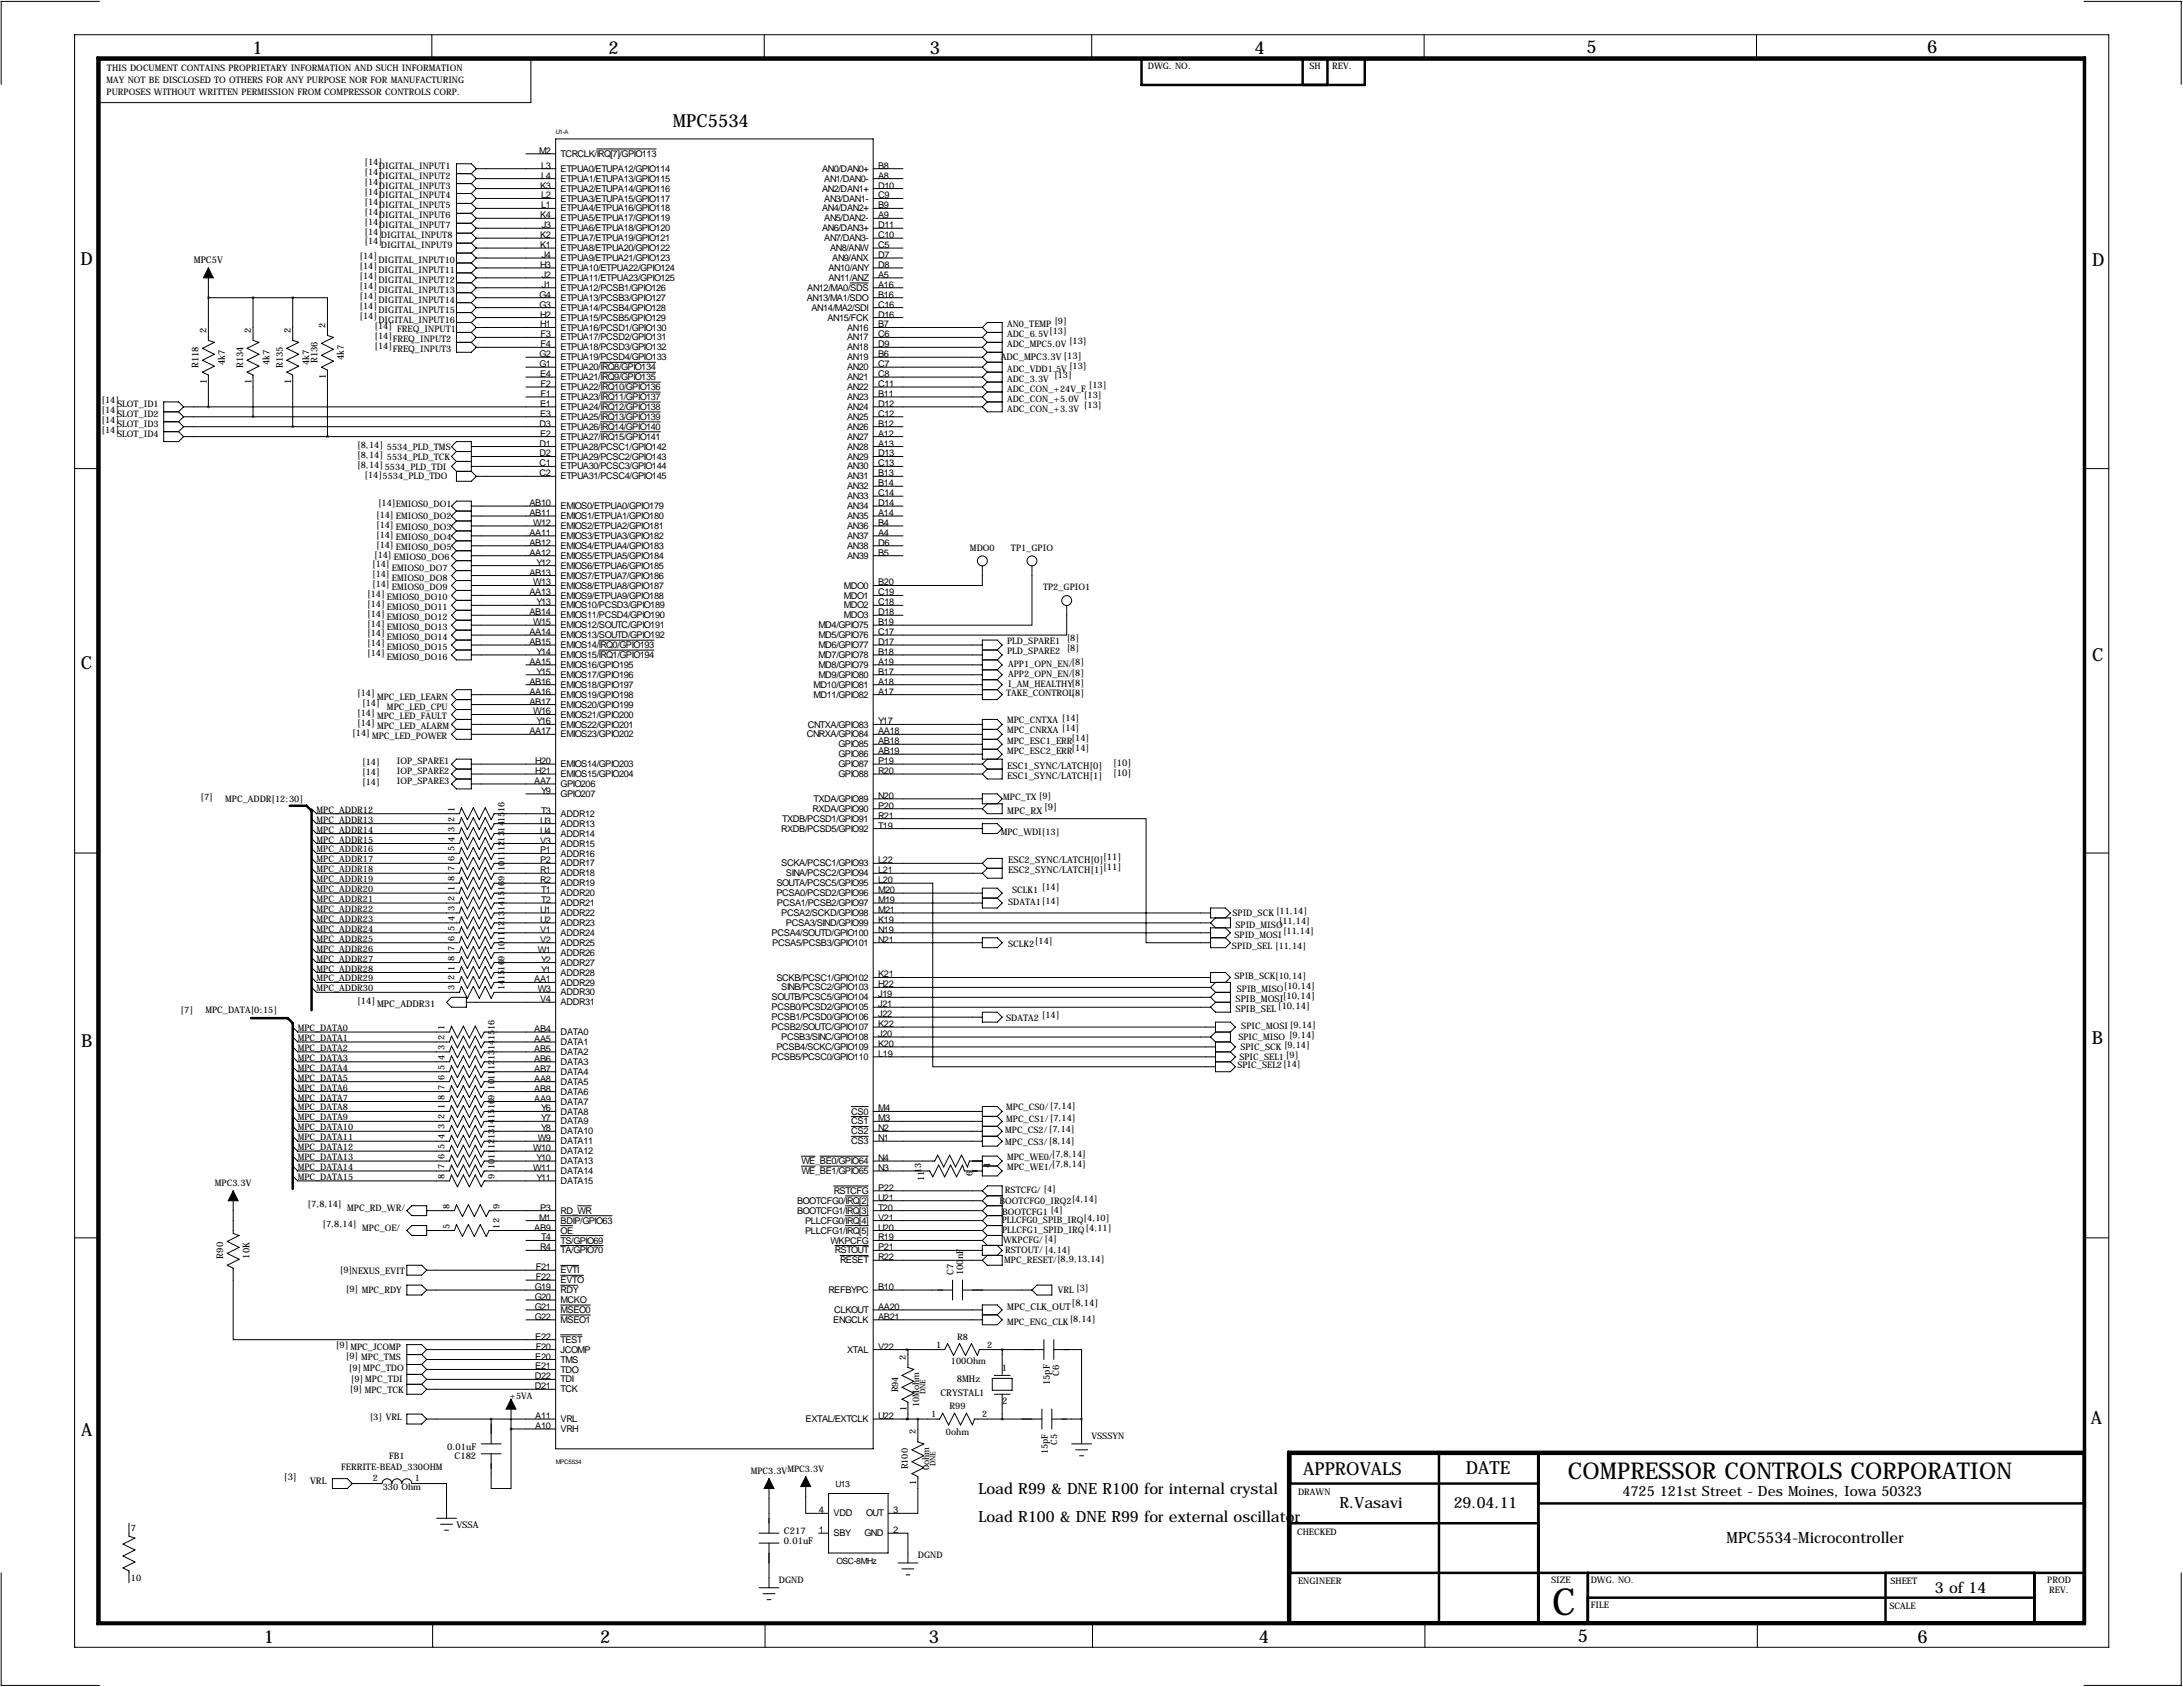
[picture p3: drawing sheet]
<svg xmlns="http://www.w3.org/2000/svg" width="559mm" height="432mm" viewBox="0 0 559 432" stroke-linecap="round" stroke-linejoin="round" font-family="sans-serif">
<defs><g id="words">
<text font-size="9.6" x="397.3" y="413.5">C</text>
<text font-size="5.9" x="401.4" y="378.6">COMPRESSOR CONTROLS CORPORATION</text>
<g font-size="4.6">
<text x="64.6" y="13.7">1</text>
<text x="155.8" y="13.7">2</text>
<text x="238" y="13.7">3</text>
<text x="321.1" y="13.7">4</text>
<text x="406.1" y="13.5">5</text>
<text x="493.3" y="13.5">6</text>
<text x="172.2" y="32.5">MPC5534</text>
<text x="20.6" y="67.9">D</text>
<text x="535.6" y="68.1">D</text>
<text x="20.7" y="171.1">C</text>
<text x="535.5" y="169.2">C</text>
<text x="20.8" y="268.1">B</text>
<text x="535.4" y="267.2">B</text>
<text x="535.2" y="364.5">A</text>
<text x="20.8" y="367.5">A</text>
<text x="333.6" y="377.4">APPROVALS</text>
<text x="375.2" y="377.2">DATE</text>
<text x="67.5" y="420.6">1</text>
<text x="153.6" y="420.6">2</text>
<text x="237.8" y="420.6">3</text>
<text x="322.2" y="420.5">4</text>
<text x="403.9" y="420.4">5</text>
<text x="490.9" y="420.6">6</text>
</g>
<g font-size="4">
<text x="250.4" y="382.5">Load R99 &amp; DNE R100 for internal crystal</text>
<text x="250.4" y="389.6">Load R100 &amp; DNE R99 for external oscillator</text>
<text x="342.9" y="386.1">R.Vasavi</text>
<text x="372.1" y="386.1">29.04.11</text>
<text x="442" y="395">MPC5534-Microcontroller</text>
<text x="495.3" y="407.7">3 of 14</text>
</g>
<text font-size="3.6" x="415.3" y="383">4725 121st Street - Des Moines, Iowa 50323</text>
<g font-size="2.4">
<text x="138" y="39.4">M2</text>
<text x="143.5" y="40.2">TCRCLK/IRQ[7]/GPIO113</text>
<text x="138.5" y="43.2">L3</text>
<text x="138.5" y="45.7">L4</text>
<text x="143.5" y="44">ETPUA0/ETUPA12/GPIO114</text>
<text x="143.5" y="46.5">ETPUA1/ETUPA13/GPIO115</text>
<text x="210.4" y="44">AN0/DAN0+</text>
<text x="211" y="46.5">AN1/DAN0-</text>
<text x="224.8" y="43.2">B8</text>
<text x="224.8" y="45.7">A8</text>
<text x="138.3" y="48.3">K3</text>
<text x="138.5" y="50.8">L2</text>
<text x="138.5" y="53.3">L1</text>
<text x="143.5" y="49.1">ETPUA2/ETUPA14/GPIO116</text>
<text x="143.5" y="51.6">ETPUA3/ETUPA15/GPIO117</text>
<text x="210.4" y="49.1">AN2/DAN1+</text>
<text x="211" y="51.6">AN3/DAN1-</text>
<text x="224.8" y="48.3">D10</text>
<text x="224.8" y="50.8">C9</text>
<text x="224.8" y="53.3">B9</text>
<text x="138.3" y="55.9">K4</text>
<text x="138.7" y="58.4">J3</text>
<text x="143.5" y="54.1">ETPUA4/ETPUA16/GPIO118</text>
<text x="143.5" y="56.7">ETPUA5/ETPUA17/GPIO119</text>
<text x="143.5" y="59.2">ETPUA6/ETPUA18/GPIO120</text>
<text x="210.4" y="54.1">AN4/DAN2+</text>
<text x="210.4" y="59.2">AN6/DAN3+</text>
<text x="211" y="56.7">AN5/DAN2-</text>
<text x="224.8" y="55.9">A9</text>
<text x="224.8" y="58.4">D11</text>
<text x="138.3" y="61">K2</text>
<text x="138.3" y="63.5">K1</text>
<text x="143.5" y="61.8">ETPUA7/ETPUA19/GPIO121</text>
<text x="143.5" y="64.3">ETPUA8/ETPUA20/GPIO122</text>
<text x="211" y="61.8">AN7/DAN3-</text>
<text x="212.5" y="64.3">AN8/ANW</text>
<text x="224.8" y="61">C10</text>
<text x="224.8" y="63.5">C5</text>
<text x="49.6" y="67.3">MPC5V</text>
<text x="138.3" y="68.6">H3</text>
<text x="138.7" y="66">J4</text>
<text x="138.7" y="71.1">J2</text>
<text x="143.5" y="66.8">ETPUA9/ETPUA21/GPIO123</text>
<text x="143.5" y="69.4">ETPUA10/ETPUA22/GPIO124</text>
<text x="143.5" y="71.9">ETPUA11/ETPUA23/GPIO125</text>
<text x="212.1" y="69.4">AN10/ANY</text>
<text x="212.1" y="71.9">AN11/ANZ</text>
<text x="213" y="66.8">AN9/ANX</text>
<text x="224.8" y="66">D7</text>
<text x="224.8" y="68.6">D8</text>
<text x="224.8" y="71.1">A5</text>
<text x="138.1" y="76.2">G4</text>
<text x="138.7" y="73.7">J1</text>
<text x="143.5" y="74.5">ETPUA12/PCSB1/GPIO126</text>
<text x="143.5" y="77">ETPUA13/PCSB3/GPIO127</text>
<text x="206.5" y="77">AN13/MA1/SDO</text>
<text x="206.6" y="74.5">AN12/MA0/SDS</text>
<text x="224.8" y="73.7">A16</text>
<text x="224.8" y="76.2">B16</text>
<text x="83.3" y="83.9" transform="rotate(-90 83.3 83.9)">2</text>
<text x="138.1" y="78.7">G3</text>
<text x="138.3" y="81.3">H2</text>
<text x="138.3" y="83.8">H1</text>
<text x="143.5" y="79.5">ETPUA14/PCSB4/GPIO128</text>
<text x="143.5" y="82.1">ETPUA15/PCSB5/GPIO129</text>
<text x="207.7" y="79.5">AN14/MA2/SDI</text>
<text x="211.8" y="82.1">AN15/FCK</text>
<text x="224.8" y="78.7">C16</text>
<text x="224.8" y="81.3">D16</text>
<text x="224.8" y="83.8">B7</text>
<text x="52.8" y="85.2" transform="rotate(-90 52.8 85.2)">2</text>
<text x="64.3" y="85.2" transform="rotate(-90 64.3 85.2)">2</text>
<text x="74.4" y="85.2" transform="rotate(-90 74.4 85.2)">2</text>
<text x="138.4" y="86.4">F3</text>
<text x="138.4" y="88.9">F4</text>
<text x="143.5" y="84.6">ETPUA16/PCSD1/GPIO130</text>
<text x="143.5" y="87.2">ETPUA17/PCSD2/GPIO131</text>
<text x="143.5" y="89.7">ETPUA18/PCSD3/GPIO132</text>
<text x="216.8" y="84.6">AN16</text>
<text x="216.8" y="87.2">AN17</text>
<text x="216.8" y="89.7">AN18</text>
<text x="224.8" y="86.4">C6</text>
<text x="224.8" y="88.9">D9</text>
<text x="50.8" y="94.2" transform="rotate(-90 50.8 94.2)">R118</text>
<text x="57.5" y="93.4" transform="rotate(-90 57.5 93.4)">4k7</text>
<text x="62.2" y="94.2" transform="rotate(-90 62.2 94.2)">R134</text>
<text x="69" y="93.4" transform="rotate(-90 69 93.4)">4k7</text>
<text x="72.4" y="94.2" transform="rotate(-90 72.4 94.2)">R135</text>
<text x="79.1" y="93.4" transform="rotate(-90 79.1 93.4)">4k7</text>
<text x="81.3" y="93" transform="rotate(-90 81.3 93)">R136</text>
<text x="88" y="92.1" transform="rotate(-90 88 92.1)">4k7</text>
<text x="138.1" y="91.4">G2</text>
<text x="138.1" y="94">G1</text>
<text x="143.5" y="92.2">ETPUA19/PCSD4/GPIO133</text>
<text x="143.5" y="94.8">ETPUA20/IRQ8/GPIO134</text>
<text x="216.8" y="92.2">AN19</text>
<text x="216.8" y="94.8">AN20</text>
<text x="224.8" y="91.4">B6</text>
<text x="224.8" y="94">C7</text>
<text x="256.2" y="92.3">ADC_MPC3.3V[13]</text>
<text x="52.9" y="98.2" transform="rotate(-90 52.9 98.2)">1</text>
<text x="64.4" y="98.2" transform="rotate(-90 64.4 98.2)">1</text>
<text x="74.5" y="98.2" transform="rotate(-90 74.5 98.2)">1</text>
<text x="83.4" y="96.9" transform="rotate(-90 83.4 96.9)">1</text>
<text x="138.3" y="96.5">E4</text>
<text x="138.4" y="99.1">F2</text>
<text x="138.4" y="101.6">F1</text>
<text x="143.5" y="97.3">ETPUA21/IRQ9/GPIO135</text>
<text x="143.5" y="99.9">ETPUA22/IRQ10/GPIO136</text>
<text x="216.8" y="97.3">AN21</text>
<text x="216.8" y="99.9">AN22</text>
<text x="224.8" y="96.5">C8</text>
<text x="224.8" y="99.1">C11</text>
<text x="224.8" y="101.6">B11</text>
<text x="138.3" y="104.1">E1</text>
<text x="138.3" y="106.7">E3</text>
<text x="143.5" y="102.4">ETPUA23/IRQ11/GPIO137</text>
<text x="143.5" y="104.9">ETPUA24/IRQ12/GPIO138</text>
<text x="143.5" y="107.5">ETPUA25/IRQ13/GPIO139</text>
<text x="216.8" y="102.4">AN23</text>
<text x="216.8" y="104.9">AN24</text>
<text x="216.8" y="107.5">AN25</text>
<text x="224.8" y="104.1">D12</text>
<text x="224.8" y="106.7">C12</text>
<text x="138.1" y="109.2">D3</text>
<text x="138.3" y="111.8">E2</text>
<text x="143.5" y="110">ETPUA26/IRQ14/GPIO140</text>
<text x="143.5" y="112.6">ETPUA27/IRQ15/GPIO141</text>
<text x="216.8" y="110">AN26</text>
<text x="216.8" y="112.6">AN27</text>
<text x="224.8" y="109.2">B12</text>
<text x="224.8" y="111.8">A12</text>
<text x="138.1" y="114.3">D1</text>
<text x="138.1" y="116.8">D2</text>
<text x="138.1" y="119.4">C1</text>
<text x="143.5" y="115.1">ETPUA28/PCSC1/GPIO142</text>
<text x="143.5" y="117.6">ETPUA29/PCSC2/GPIO143</text>
<text x="216.8" y="115.1">AN28</text>
<text x="216.8" y="117.6">AN29</text>
<text x="224.8" y="114.3">A13</text>
<text x="224.8" y="116.8">D13</text>
<text x="224.8" y="119.4">C13</text>
<text x="138.1" y="121.9">C2</text>
<text x="143.5" y="120.2">ETPUA30/PCSC3/GPIO144</text>
<text x="143.5" y="122.7">ETPUA31/PCSC4/GPIO145</text>
<text x="216.8" y="120.2">AN30</text>
<text x="216.8" y="122.7">AN31</text>
<text x="216.8" y="125.3">AN32</text>
<text x="224.8" y="121.9">B13</text>
<text x="224.8" y="124.5">B14</text>
<text x="135.5" y="129.5">AB10</text>
<text x="143.5" y="130.3">EMIOS0/ETPUA0/GPIO179</text>
<text x="216.8" y="127.8">AN33</text>
<text x="216.8" y="130.3">AN34</text>
<text x="224.8" y="127">C14</text>
<text x="224.8" y="129.5">D14</text>
<text x="135.5" y="132.1">AB11</text>
<text x="135.5" y="137.2">AA11</text>
<text x="136.5" y="134.6">W12</text>
<text x="143.5" y="132.9">EMIOS1/ETPUA1/GPIO180</text>
<text x="143.5" y="135.4">EMIOS2/ETPUA2/GPIO181</text>
<text x="143.5" y="138">EMIOS3/ETPUA3/GPIO182</text>
<text x="216.8" y="132.9">AN35</text>
<text x="216.8" y="135.4">AN36</text>
<text x="216.8" y="138">AN37</text>
<text x="224.8" y="132.1">A14</text>
<text x="224.8" y="134.6">B4</text>
<text x="224.8" y="137.2">A4</text>
<text x="135.5" y="139.7">AB12</text>
<text x="135.5" y="142.2">AA12</text>
<text x="143.5" y="140.5">EMIOS4/ETPUA4/GPIO183</text>
<text x="143.5" y="143">EMIOS5/ETPUA5/GPIO184</text>
<text x="216.8" y="140.5">AN38</text>
<text x="216.8" y="143">AN39</text>
<text x="224.8" y="139.7">D6</text>
<text x="224.8" y="142.2">B5</text>
<text x="135.5" y="147.3">AB13</text>
<text x="136.5" y="149.9">W13</text>
<text x="137.3" y="144.8">Y12</text>
<text x="143.5" y="145.6">EMIOS6/ETPUA6/GPIO185</text>
<text x="143.5" y="148.1">EMIOS7/ETPUA7/GPIO186</text>
<text x="224.8" y="149.9">B20</text>
<text x="135.5" y="152.4">AA13</text>
<text x="137.3" y="154.9">Y13</text>
<text x="143.5" y="150.7">EMIOS8/ETPUA8/GPIO187</text>
<text x="143.5" y="153.2">EMIOS9/ETPUA9/GPIO188</text>
<text x="143.5" y="155.7">EMIOS10/PCSD3/GPIO189</text>
<text x="216" y="150.7">MDO0</text>
<text x="216" y="155.7">MDO2</text>
<text x="216" y="153.2">MDO1</text>
<text x="224.8" y="154.9">C18</text>
<text x="224.8" y="152.4">C19</text>
<text x="135.5" y="157.5">AB14</text>
<text x="136.5" y="160">W15</text>
<text x="143.5" y="158.3">EMIOS11/PCSD4/GPIO190</text>
<text x="143.5" y="160.8">EMIOS12/SOUTC/GPIO191</text>
<text x="209.5" y="160.8">MD4/GPIO75</text>
<text x="216" y="158.3">MDO3</text>
<text x="224.8" y="157.5">D18</text>
<text x="224.8" y="160">B19</text>
<text x="135.5" y="162.6">AA14</text>
<text x="135.5" y="165.1">AB15</text>
<text x="137.3" y="167.6">Y14</text>
<text x="143.5" y="163.4">EMIOS13/SOUTD/GPIO192</text>
<text x="143.5" y="165.9">EMIOS14/IRQ0/GPIO193</text>
<text x="209.5" y="163.4">MD5/GPIO76</text>
<text x="209.5" y="165.9">MD6/GPIO77</text>
<text x="224.8" y="162.6">C17</text>
<text x="224.8" y="165.1">D17</text>
<text x="224.8" y="167.6">B18</text>
<text x="135.5" y="170.2">AA15</text>
<text x="137.3" y="172.7">Y15</text>
<text x="143.5" y="168.4">EMIOS15/IRQ1/GPIO194</text>
<text x="143.5" y="171">EMIOS16/GPIO195</text>
<text x="143.5" y="173.5">EMIOS17/GPIO196</text>
<text x="209.5" y="168.4">MD7/GPIO78</text>
<text x="209.5" y="171">MD8/GPIO79</text>
<text x="209.5" y="173.5">MD9/GPIO80</text>
<text x="224.8" y="170.2">A19</text>
<text x="224.8" y="172.7">B17</text>
<text x="135.5" y="175.3">AB16</text>
<text x="135.5" y="177.8">AA16</text>
<text x="143.5" y="176.1">EMIOS18/GPIO197</text>
<text x="143.5" y="178.6">EMIOS19/GPIO198</text>
<text x="208.3" y="176.1">MD10/GPIO81</text>
<text x="208.3" y="178.6">MD11/GPIO82</text>
<text x="224.8" y="175.3">A18</text>
<text x="224.8" y="177.8">A17</text>
<text x="135.5" y="180.3">AB17</text>
<text x="136.5" y="182.9">W16</text>
<text x="137.3" y="185.4">Y16</text>
<text x="143.5" y="181.1">EMIOS20/GPIO199</text>
<text x="143.5" y="183.7">EMIOS21/GPIO200</text>
<text x="224.8" y="185.4">Y17</text>
<text x="135.5" y="188">AA17</text>
<text x="143.5" y="186.2">EMIOS22/GPIO201</text>
<text x="143.5" y="188.8">EMIOS23/GPIO202</text>
<text x="206.5" y="188.8">CNRXA/GPIO84</text>
<text x="206.8" y="186.2">CNTXA/GPIO83</text>
<text x="214.6" y="191.3">GPIO85</text>
<text x="224.8" y="188">AA18</text>
<text x="224.8" y="190.5">AB18</text>
<text x="137" y="195.6">H20</text>
<text x="143.5" y="196.4">EMIOS14/GPIO203</text>
<text x="214.6" y="196.4">GPIO87</text>
<text x="214.6" y="193.8">GPIO86</text>
<text x="224.8" y="195.6">P19</text>
<text x="224.8" y="193">AB19</text>
<text x="257.8" y="196.8">ESC1_SYNC/LATCH[0]</text>
<text x="284.9" y="196">[10]</text>
<text x="136.8" y="200.7">AA7</text>
<text x="137" y="198.1">H21</text>
<text x="138.5" y="203.2">Y9</text>
<text x="143.5" y="198.9">EMIOS15/GPIO204</text>
<text x="143.5" y="201.5">GPIO206</text>
<text x="143.5" y="204">GPIO207</text>
<text x="214.6" y="198.9">GPIO88</text>
<text x="224.8" y="198.1">R20</text>
<text x="257.8" y="199.4">ESC1_SYNC/LATCH[1]</text>
<text x="284.9" y="198.5">[10]</text>
<text x="138.5" y="208.3">T3</text>
<text x="143.5" y="209.1">ADDR12</text>
<text x="208" y="207.8">RXDA/GPIO90</text>
<text x="208.3" y="205.3">TXDA/GPIO89</text>
<text x="224.8" y="204.5">N20</text>
<text x="224.8" y="207">P20</text>
<text x="224.8" y="209.5">R21</text>
<text x="257.8" y="208.3">MPC_RX</text>
<text x="267.3" y="207.4">[9]</text>
<text x="138.3" y="210.8">U3</text>
<text x="138.3" y="213.4">U4</text>
<text x="138.3" y="215.9">V3</text>
<text x="143.5" y="211.6">ADDR13</text>
<text x="143.5" y="214.2">ADDR14</text>
<text x="200" y="212.9">RXDB/PCSD5/GPIO92</text>
<text x="200.2" y="210.3">TXDB/PCSD1/GPIO91</text>
<text x="224.8" y="212.1">T19</text>
<text x="138.3" y="218.4">P1</text>
<text x="138.3" y="221">P2</text>
<text x="143.5" y="216.7">ADDR15</text>
<text x="143.5" y="219.2">ADDR16</text>
<text x="143.5" y="221.8">ADDR17</text>
<text x="200" y="221.8">SCKA/PCSC1/GPIO93</text>
<text x="224.8" y="221">L22</text>
<text x="258.1" y="221">ESC2_SYNC/LATCH[0]</text>
<text x="282.4" y="220.1">[11]</text>
<text x="138.3" y="223.5">R1</text>
<text x="138.3" y="226.1">R2</text>
<text x="143.5" y="224.3">ADDR18</text>
<text x="143.5" y="226.9">ADDR19</text>
<text x="198.7" y="226.9">SOUTA/PCSC5/GPIO95</text>
<text x="201.2" y="224.3">SINA/PCSC2/GPIO94</text>
<text x="224.8" y="223.5">L21</text>
<text x="224.8" y="226.1">L20</text>
<text x="258.1" y="223.5">ESC2_SYNC/LATCH[1]</text>
<text x="282.4" y="222.6">[11]</text>
<text x="138.3" y="233.7">U1</text>
<text x="138.5" y="228.6">T1</text>
<text x="138.5" y="231.1">T2</text>
<text x="143.5" y="229.4">ADDR20</text>
<text x="143.5" y="231.9">ADDR21</text>
<text x="198.7" y="229.4">PCSA0/PCSD2/GPIO96</text>
<text x="198.9" y="231.9">PCSA1/PCSB2/GPIO97</text>
<text x="224.8" y="228.6">M20</text>
<text x="224.8" y="231.1">M19</text>
<text x="224.8" y="233.7">M21</text>
<text x="138.3" y="236.2">U2</text>
<text x="138.3" y="238.8">V1</text>
<text x="143.5" y="234.5">ADDR22</text>
<text x="143.5" y="237">ADDR23</text>
<text x="143.5" y="239.6">ADDR24</text>
<text x="197.5" y="239.6">PCSA4/SOUTD/GPIO100</text>
<text x="200" y="234.5">PCSA2/SCKD/GPIO98</text>
<text x="201.2" y="237">PCSA3/SIND/GPIO99</text>
<text x="224.8" y="236.2">K19</text>
<text x="224.8" y="238.8">N19</text>
<text x="137.7" y="243.8">W1</text>
<text x="138.3" y="241.3">V2</text>
<text x="143.5" y="242.1">ADDR25</text>
<text x="143.5" y="244.6">ADDR26</text>
<text x="197.7" y="242.1">PCSA5/PCSB3/GPIO101</text>
<text x="224.8" y="241.3">N21</text>
<text x="136.8" y="251.5">AA1</text>
<text x="138.5" y="246.4">Y2</text>
<text x="138.5" y="248.9">Y1</text>
<text x="143.5" y="247.2">ADDR27</text>
<text x="143.5" y="249.7">ADDR28</text>
<text x="198.7" y="251">SCKB/PCSC1/GPIO102</text>
<text x="224.8" y="250.2">K21</text>
<text x="91.4" y="256.9">[14]</text>
<text x="96.5" y="257.8">MPC_ADDR31</text>
<text x="137.7" y="254">W3</text>
<text x="138.3" y="256.5">V4</text>
<text x="143.5" y="254.8">ADDR30</text>
<text x="143.5" y="252.3">ADDR29</text>
<text x="143.5" y="257.3">ADDR31</text>
<text x="197.5" y="256.1">SOUTB/PCSC5/GPIO104</text>
<text x="200" y="253.5">SINB/PCSC2/GPIO103</text>
<text x="224.8" y="257.8">J21</text>
<text x="224.8" y="252.7">H22</text>
<text x="224.8" y="255.3">J19</text>
<text x="316.2" y="256.5">SPIB_MOSI</text>
<text x="328.4" y="255.7">[10,14]</text>
<text x="197.5" y="258.6">PCSB0/PCSD2/GPIO105</text>
<text x="197.5" y="261.1">PCSB1/PCSD0/GPIO106</text>
<text x="197.5" y="263.7">PCSB2/SOUTC/GPIO107</text>
<text x="224.8" y="260.3">J22</text>
<text x="224.8" y="262.9">K22</text>
<text x="316.2" y="259.1">SPIB_SEL</text>
<text x="327.1" y="258.2">[10,14]</text>
<text x="136.8" y="269.2">AB5</text>
<text x="136.8" y="264.2">AB4</text>
<text x="136.8" y="266.7">AA5</text>
<text x="143.5" y="265">DATA0</text>
<text x="143.5" y="267.5">DATA1</text>
<text x="198.7" y="268.8">PCSB4/SCKC/GPIO109</text>
<text x="200" y="266.2">PCSB3/SINC/GPIO108</text>
<text x="224.8" y="265.4">J20</text>
<text x="224.8" y="268">K20</text>
<text x="136.8" y="271.8">AB6</text>
<text x="136.8" y="274.3">AB7</text>
<text x="143.5" y="272.6">DATA3</text>
<text x="143.5" y="275.1">DATA4</text>
<text x="143.5" y="270">DATA2</text>
<text x="197.5" y="271.3">PCSB5/PCSC0/GPIO110</text>
<text x="224.8" y="270.5">L19</text>
<text x="136.8" y="276.9">AA8</text>
<text x="136.8" y="279.4">AB8</text>
<text x="136.8" y="281.9">AA9</text>
<text x="143.5" y="277.7">DATA5</text>
<text x="143.5" y="280.2">DATA6</text>
<text x="138.5" y="284.5">Y6</text>
<text x="138.5" y="287">Y7</text>
<text x="143.5" y="282.7">DATA7</text>
<text x="143.5" y="285.3">DATA8</text>
<text x="143.5" y="287.8">DATA9</text>
<text x="217.9" y="285.3">CS0</text>
<text x="217.9" y="287.8">CS1</text>
<text x="224.8" y="284.5">M4</text>
<text x="224.8" y="287">M3</text>
<text x="137.7" y="292.1">W9</text>
<text x="138.5" y="289.6">Y8</text>
<text x="143.5" y="290.4">DATA10</text>
<text x="143.5" y="292.9">DATA11</text>
<text x="217.9" y="290.4">CS2</text>
<text x="217.9" y="292.9">CS3</text>
<text x="224.8" y="289.6">N2</text>
<text x="224.8" y="292.1">N1</text>
<text x="136.5" y="294.6">W10</text>
<text x="136.5" y="299.7">W11</text>
<text x="137.3" y="297.2">Y10</text>
<text x="143.5" y="295.4">DATA12</text>
<text x="143.5" y="298">DATA13</text>
<text x="205.1" y="298">WE_BE0/GPIO64</text>
<text x="224.8" y="297.2">N4</text>
<text x="224.8" y="299.7">N3</text>
<text x="137.3" y="302.3">Y11</text>
<text x="143.5" y="300.5">DATA14</text>
<text x="143.5" y="303.1">DATA15</text>
<text x="205.1" y="300.5">WE_BE1/GPIO65</text>
<text x="213.4" y="305.6">RSTCFG</text>
<text x="224.8" y="304.8">P22</text>
<text x="138.3" y="309.9">P3</text>
<text x="143.5" y="310.7">RD_WR</text>
<text x="204" y="308.1">BOOTCFG0/IRQ[2]</text>
<text x="204" y="310.7">BOOTCFG1/IRQ[3]</text>
<text x="224.8" y="307.3">U21</text>
<text x="224.8" y="309.9">T20</text>
<text x="136.8" y="315">AB9</text>
<text x="138" y="312.4">M1</text>
<text x="138.5" y="317.5">T4</text>
<text x="143.5" y="313.2">BDIP/GPIO63</text>
<text x="143.5" y="315.8">OE</text>
<text x="206.1" y="313.2">PLLCFG0/IRQ[4]</text>
<text x="206.1" y="315.8">PLLCFG1/IRQ[5]</text>
<text x="224.8" y="312.4">V21</text>
<text x="224.8" y="315">U20</text>
<text x="224.8" y="317.5">R19</text>
<text x="57.1" y="322.1" transform="rotate(-90 57.1 322.1)">R90</text>
<text x="63.9" y="322.1" transform="rotate(-90 63.9 322.1)">10K</text>
<text x="138.3" y="320">R4</text>
<text x="143.5" y="318.3">TS/GPIO69</text>
<text x="143.5" y="320.8">TA/GPIO70</text>
<text x="212.6" y="318.3">WKPCFG</text>
<text x="213.7" y="320.8">RSTOUT</text>
<text x="215.1" y="323.4">RESET</text>
<text x="224.8" y="322.6">R22</text>
<text x="224.8" y="320">P21</text>
<text x="137.2" y="325.1">F21</text>
<text x="137.2" y="327.7">F22</text>
<text x="143.5" y="325.9">EVTI</text>
<text x="143.5" y="328.5">EVTO</text>
<text x="244.1" y="326.4" transform="rotate(-90 244.1 326.4)">C7</text>
<text x="246.5" y="326.4" transform="rotate(-90 246.5 326.4)">100nF</text>
<text x="136.9" y="332.7">G20</text>
<text x="136.9" y="335.3">G21</text>
<text x="136.9" y="330.2">G19</text>
<text x="143.5" y="333.5">MCKO</text>
<text x="143.5" y="331">RDY</text>
<text x="212.1" y="331">REFBYPC</text>
<text x="224.8" y="330.2">B10</text>
<text x="224.8" y="335.3">AA20</text>
<text x="257.8" y="335.3">MPC_CLK_OUT</text>
<text x="274.3" y="334.4">[8,14]</text>
<text x="136.9" y="337.8">G22</text>
<text x="143.5" y="338.6">MSEO1</text>
<text x="143.5" y="336.1">MSEO0</text>
<text x="213.3" y="338.6">ENGCLK</text>
<text x="213.6" y="336.1">CLKOUT</text>
<text x="224.8" y="337.8">AB21</text>
<text x="137" y="348">E20</text>
<text x="137" y="342.9">E22</text>
<text x="137.2" y="345.4">F20</text>
<text x="143.5" y="346.2">JCOMP</text>
<text x="143.5" y="343.7">TEST</text>
<text x="216.8" y="346.2">XTAL</text>
<text x="224.8" y="345.4">V22</text>
<text x="136.9" y="353.1">D22</text>
<text x="137" y="350.5">E21</text>
<text x="143.5" y="353.9">TDI</text>
<text x="143.5" y="351.3">TDO</text>
<text x="143.5" y="348.8">TMS</text>
<text x="244.9" y="353.8">8MHz</text>
<text x="256.5" y="350.9">1</text>
<text x="271.2" y="352.1" transform="rotate(-90 271.2 352.1)">C6</text>
<text x="136.9" y="355.6">D21</text>
<text x="143.5" y="356.4">TCK</text>
<text x="240.7" y="357.3">CRYSTAL1</text>
<text x="256.5" y="359.4">2</text>
<text x="268.7" y="354.5" transform="rotate(-90 268.7 354.5)">15pF</text>
<text x="137" y="363.2">A11</text>
<text x="137" y="365.8">A10</text>
<text x="143.5" y="364">VRL</text>
<text x="206.2" y="364">EXTAL/EXTCLK</text>
<text x="224.8" y="363.2">U22</text>
<text x="114.4" y="371.1">0.01uF</text>
<text x="143.5" y="366.6">VRH</text>
<text x="116.4" y="373.5">C182</text>
<text x="72.7" y="378.9">[3]</text>
<text x="79.4" y="379.7">VRL</text>
<text x="209.6" y="387.3">4</text>
<text x="213.4" y="388.1">VDD</text>
<text x="221.7" y="388.1">OUT</text>
<text x="228.6" y="387.3">3</text>
<text x="116.8" y="391.2">VSSA</text>
<text x="200.7" y="392.7">C217</text>
<text x="200.7" y="395.1">0.01uF</text>
<text x="209.6" y="392.4">1</text>
<text x="213.4" y="393.2">SBY</text>
<text x="221.3" y="393.2">GND</text>
<text x="228.6" y="392.4">2</text>
</g>
<g font-size="2.3">
<text x="293.8" y="17.6">DWG. NO.</text>
<text x="335.2" y="17.7">SH</text>
<text x="341" y="17.7">REV.</text>
<text x="27.3" y="21.1">MAY NOT BE DISCLOSED TO OTHERS FOR ANY PURPOSE NOR FOR MANUFACTURING</text>
<text x="27.4" y="18.3">THIS DOCUMENT CONTAINS PROPRIETARY INFORMATION AND SUCH INFORMATION</text>
<text x="27.3" y="24.2">PURPOSES WITHOUT WRITTEN PERMISSION FROM COMPRESSOR CONTROLS CORP.</text>
<text x="93.3" y="42.3">[14]</text>
<text x="93.3" y="44.8">[14]</text>
<text x="93.3" y="47.3">[14]</text>
<text x="97" y="43.2">DIGITAL_INPUT1</text>
<text x="97" y="45.7">DIGITAL_INPUT2</text>
<text x="93.3" y="49.9">[14]</text>
<text x="93.3" y="52.4">[14]</text>
<text x="97" y="48.3">DIGITAL_INPUT3</text>
<text x="97" y="50.8">DIGITAL_INPUT4</text>
<text x="97" y="53.3">DIGITAL_INPUT5</text>
<text x="93.3" y="55">[14]</text>
<text x="93.3" y="57.5">[14]</text>
<text x="97" y="55.9">DIGITAL_INPUT6</text>
<text x="97" y="58.4">DIGITAL_INPUT7</text>
<text x="93.3" y="60">[14]</text>
<text x="93.3" y="62.6">[14]</text>
<text x="97.5" y="61">DIGITAL_INPUT8</text>
<text x="97.5" y="63.5">DIGITAL_INPUT9</text>
<text x="92" y="66.4">[14]</text>
<text x="92" y="68.9">[14]</text>
<text x="92" y="71.5">[14]</text>
<text x="96.9" y="67.3">DIGITAL_INPUT10</text>
<text x="96.9" y="69.8">DIGITAL_INPUT11</text>
<text x="92" y="74">[14]</text>
<text x="92" y="76.5">[14]</text>
<text x="96.9" y="72.4">DIGITAL_INPUT12</text>
<text x="96.9" y="74.9">DIGITAL_INPUT13</text>
<text x="96.9" y="77.5">DIGITAL_INPUT14</text>
<text x="92" y="79.1">[14]</text>
<text x="92" y="81.6">[14]</text>
<text x="96.9" y="80">DIGITAL_INPUT15</text>
<text x="96.9" y="82.6">DIGITAL_INPUT16</text>
<text x="257.8" y="83.8">AN0_TEMP</text>
<text x="269.9" y="82.9">[9]</text>
<text x="95.9" y="84.2">[14]</text>
<text x="95.9" y="86.7">[14]</text>
<text x="95.9" y="89.2">[14]</text>
<text x="100.5" y="87.6">FREQ_INPUT2</text>
<text x="101.7" y="85.1">FREQ_INPUT1</text>
<text x="257.8" y="86.4">ADC_6.5V</text>
<text x="257.8" y="88.9">ADC_MPC5.0V</text>
<text x="268.6" y="85.4">[13]</text>
<text x="273.7" y="88">[13]</text>
<text x="100.5" y="90.2">FREQ_INPUT3</text>
<text x="257.8" y="95.3">ADC_VDD1.5V</text>
<text x="273.7" y="94.3">[13]</text>
<text x="257.8" y="100.3">ADC_CON_+24V_F</text>
<text x="257.8" y="97.8">ADC_3.3V</text>
<text x="269.8" y="96.9">[13]</text>
<text x="277.5" y="101.9">[13]</text>
<text x="278.7" y="99.4">[13]</text>
<text x="26" y="103.2">[14]</text>
<text x="26" y="105.8">[14]</text>
<text x="30" y="104.1">SLOT_ID1</text>
<text x="30" y="106.7">SLOT_ID2</text>
<text x="257.8" y="102.9">ADC_CON_+5.0V</text>
<text x="257.8" y="105.4">ADC_CON_+3.3V</text>
<text x="277.5" y="104.5">[13]</text>
<text x="26" y="108.3">[14]</text>
<text x="26" y="110.8">[14]</text>
<text x="30" y="109.2">SLOT_ID3</text>
<text x="30" y="111.8">SLOT_ID4</text>
<text x="91.4" y="114.6">[8,14] 5534_PLD_TMS</text>
<text x="91.4" y="117.2">[8,14] 5534_PLD_TCK</text>
<text x="91.4" y="119.7">[8,14] 5534_PLD_TDI</text>
<text x="93.3" y="122.3">[14]5534_PLD_TDO</text>
<text x="96.8" y="129.6">[14]EMIOS0_DO1</text>
<text x="96.3" y="132.7">[14] EMIOS0_DO2</text>
<text x="96.3" y="135.2">[14] EMIOS0_DO3</text>
<text x="96.3" y="137.8">[14] EMIOS0_DO4</text>
<text x="95.8" y="142.8">[14] EMIOS0_DO6</text>
<text x="96.3" y="140.3">[14] EMIOS0_DO5</text>
<text x="248.3" y="141">MDO0</text>
<text x="258.8" y="141">TP1_GPIO</text>
<text x="95.2" y="145.1">[14]</text>
<text x="95.2" y="147.7">[14]</text>
<text x="100.3" y="146.1">EMIOS0_DO7</text>
<text x="100.3" y="148.6">EMIOS0_DO8</text>
<text x="94" y="152.7">[14]</text>
<text x="94" y="155.3">[14]</text>
<text x="95.2" y="150.2">[14]</text>
<text x="99.1" y="153.7">EMIOS0_DO10</text>
<text x="100.3" y="151.1">EMIOS0_DO9</text>
<text x="267" y="151.1">TP2_GPIO1</text>
<text x="94" y="157.8">[14]</text>
<text x="94" y="160.4">[14]</text>
<text x="99.1" y="156.2">EMIOS0_DO11</text>
<text x="99.1" y="158.8">EMIOS0_DO12</text>
<text x="99.1" y="161.3">EMIOS0_DO13</text>
<text x="94" y="162.9">[14]</text>
<text x="94" y="165.4">[14]</text>
<text x="94" y="168">[14]</text>
<text x="99.1" y="163.8">EMIOS0_DO14</text>
<text x="99.1" y="166.4">EMIOS0_DO15</text>
<text x="257.8" y="164.8">PLD_SPARE1</text>
<text x="257.8" y="167.4">PLD_SPARE2</text>
<text x="273" y="164.2">[8]</text>
<text x="273" y="166.7">[8]</text>
<text x="99.1" y="168.9">EMIOS0_DO16</text>
<text x="258.1" y="170.7">APP1_OPN_EN/[8]</text>
<text x="258.1" y="173.2">APP2_OPN_EN/[8]</text>
<text x="91.4" y="178.1">[14]</text>
<text x="96.5" y="179.1">MPC_LED_LEARN</text>
<text x="257.6" y="178.1">TAKE_CONTROL[8]</text>
<text x="258.1" y="175.8">I_AM_HEALTHY[8]</text>
<text x="91.4" y="185.8">[14]</text>
<text x="91.4" y="183.2">[14]</text>
<text x="92.7" y="180.7">[14]</text>
<text x="96.5" y="184.1">MPC_LED_FAULT</text>
<text x="99.1" y="181.6">MPC_LED_CPU</text>
<text x="257.8" y="185.2">MPC_CNTXA</text>
<text x="271.8" y="184.5">[14]</text>
<text x="90.2" y="188.3">[14]</text>
<text x="95.2" y="189.2">MPC_LED_POWER</text>
<text x="96.5" y="186.7">MPC_LED_ALARM</text>
<text x="257.8" y="187.7">MPC_CNRXA</text>
<text x="257.8" y="190.5">MPC_ESC1_ERR</text>
<text x="271.8" y="187">[14]</text>
<text x="274.3" y="189.6">[14]</text>
<text x="92.7" y="195.9">[14]</text>
<text x="101.6" y="195.6">IOP_SPARE1</text>
<text x="257.8" y="193">MPC_ESC2_ERR</text>
<text x="274.3" y="192.1">[14]</text>
<text x="92.7" y="198.5">[14]</text>
<text x="92.7" y="201">[14]</text>
<text x="101.6" y="198.1">IOP_SPARE2</text>
<text x="101.6" y="200.7">IOP_SPARE3</text>
<text x="51.3" y="204.9">[7]</text>
<text x="57.7" y="205.2">MPC_ADDR[12:30]</text>
<text x="81" y="208">MPC_ADDR12</text>
<text x="116.3" y="207.8" transform="rotate(-90 116.3 207.8)">1</text>
<text x="129.1" y="207.8" transform="rotate(-90 129.1 207.8)">16</text>
<text x="256.8" y="204.7">MPC_TX[9]</text>
<text x="81" y="210.6">MPC_ADDR13</text>
<text x="81" y="213.1">MPC_ADDR14</text>
<text x="81" y="215.6">MPC_ADDR15</text>
<text x="116.3" y="215.4" transform="rotate(-90 116.3 215.4)">4</text>
<text x="116.3" y="212.9" transform="rotate(-90 116.3 212.9)">3</text>
<text x="116.3" y="210.3" transform="rotate(-90 116.3 210.3)">2</text>
<text x="129.1" y="210.3" transform="rotate(-90 129.1 210.3)">15</text>
<text x="256.2" y="213.7">MPC_WDI[13]</text>
<text x="81" y="218.2">MPC_ADDR16</text>
<text x="81" y="220.7">MPC_ADDR17</text>
<text x="116.3" y="220.5" transform="rotate(-90 116.3 220.5)">6</text>
<text x="116.3" y="217.9" transform="rotate(-90 116.3 217.9)">5</text>
<text x="129.1" y="217.9" transform="rotate(-90 129.1 217.9)">121314</text>
<text x="81" y="223.3">MPC_ADDR18</text>
<text x="81" y="225.8">MPC_ADDR19</text>
<text x="116.3" y="225.6" transform="rotate(-90 116.3 225.6)">8</text>
<text x="116.3" y="223" transform="rotate(-90 116.3 223)">7</text>
<text x="129.1" y="223" transform="rotate(-90 129.1 223)">1011</text>
<text x="266.7" y="227.9">[14]</text>
<text x="81" y="228.3">MPC_ADDR20</text>
<text x="81" y="230.9">MPC_ADDR21</text>
<text x="81" y="233.4">MPC_ADDR22</text>
<text x="116.3" y="233.2" transform="rotate(-90 116.3 233.2)">3</text>
<text x="116.3" y="230.6" transform="rotate(-90 116.3 230.6)">2</text>
<text x="116.3" y="228.1" transform="rotate(-90 116.3 228.1)">1</text>
<text x="129.1" y="230.6" transform="rotate(-90 129.1 230.6)">15</text>
<text x="129.1" y="228.1" transform="rotate(-90 129.1 228.1)">169</text>
<text x="258.1" y="231.6">SDATA1[14]</text>
<text x="259.1" y="228.6">SCLK1</text>
<text x="81" y="236">MPC_ADDR23</text>
<text x="81" y="238.5">MPC_ADDR24</text>
<text x="116.3" y="238.3" transform="rotate(-90 116.3 238.3)">5</text>
<text x="116.3" y="235.7" transform="rotate(-90 116.3 235.7)">4</text>
<text x="129.1" y="238.3" transform="rotate(-90 129.1 238.3)">121314</text>
<text x="315.5" y="234.4">SPID_SCK[11,14]</text>
<text x="316.2" y="237.5">SPID_MISO</text>
<text x="327.4" y="236.6">[11,14]</text>
<text x="328.4" y="239.1">[11,14]</text>
<text x="81" y="241">MPC_ADDR25</text>
<text x="81" y="243.6">MPC_ADDR26</text>
<text x="116.3" y="245.9" transform="rotate(-90 116.3 245.9)">8</text>
<text x="116.3" y="243.3" transform="rotate(-90 116.3 243.3)">7</text>
<text x="116.3" y="240.8" transform="rotate(-90 116.3 240.8)">6</text>
<text x="129.1" y="243.3" transform="rotate(-90 129.1 243.3)">1011</text>
<text x="258.1" y="242.3">SCLK2</text>
<text x="264.9" y="241.6">[14]</text>
<text x="315.3" y="242.9">SPID_SEL [11,14]</text>
<text x="316" y="240">SPID_MOSI</text>
<text x="81" y="246.1">MPC_ADDR27</text>
<text x="81" y="248.7">MPC_ADDR28</text>
<text x="81" y="251.2">MPC_ADDR29</text>
<text x="116.3" y="251" transform="rotate(-90 116.3 251)">2</text>
<text x="116.3" y="248.4" transform="rotate(-90 116.3 248.4)">1</text>
<text x="129.1" y="251" transform="rotate(-90 129.1 251)">15</text>
<text x="129.1" y="248.4" transform="rotate(-90 129.1 248.4)">169</text>
<text x="316" y="250.7">SPIB_SCK[10,14]</text>
<text x="81" y="253.7">MPC_ADDR30</text>
<text x="116.3" y="253.5" transform="rotate(-90 116.3 253.5)">3</text>
<text x="129.1" y="253.5" transform="rotate(-90 129.1 253.5)">14</text>
<text x="316.6" y="254">SPIB_MISO</text>
<text x="328.6" y="253.1">[10,14]</text>
<text x="46.2" y="259.2">[7]</text>
<text x="52.6" y="259.3">MPC_DATA[0:15]</text>
<text x="76.2" y="263.9">MPC_DATA0</text>
<text x="113.8" y="263.7" transform="rotate(-90 113.8 263.7)">1</text>
<text x="126.6" y="263.7" transform="rotate(-90 126.6 263.7)">16</text>
<text x="257.6" y="261.4">SDATA2</text>
<text x="266.7" y="260.7">[14]</text>
<text x="317.8" y="263.4">SPIC_MOSI [9,14]</text>
<text x="76.2" y="266.4">MPC_DATA1</text>
<text x="76.2" y="269">MPC_DATA2</text>
<text x="113.8" y="268.7" transform="rotate(-90 113.8 268.7)">3</text>
<text x="113.8" y="266.2" transform="rotate(-90 113.8 266.2)">2</text>
<text x="126.6" y="266.2" transform="rotate(-90 126.6 266.2)">15</text>
<text x="317" y="266.2">SPIC_MISO [9,14]</text>
<text x="317.5" y="268.7">SPIC_SCK [9,14]</text>
<text x="76.2" y="271.5">MPC_DATA3</text>
<text x="76.2" y="274.1">MPC_DATA4</text>
<text x="113.8" y="273.8" transform="rotate(-90 113.8 273.8)">5</text>
<text x="113.8" y="271.3" transform="rotate(-90 113.8 271.3)">4</text>
<text x="126.6" y="273.8" transform="rotate(-90 126.6 273.8)">121314</text>
<text x="316.7" y="273.3">SPIC_SEL2[14]</text>
<text x="317.2" y="271.3">SPIC_SEL1 [9]</text>
<text x="76.2" y="276.6">MPC_DATA5</text>
<text x="76.2" y="279.1">MPC_DATA6</text>
<text x="76.2" y="281.7">MPC_DATA7</text>
<text x="113.8" y="281.4" transform="rotate(-90 113.8 281.4)">8</text>
<text x="113.8" y="278.9" transform="rotate(-90 113.8 278.9)">7</text>
<text x="113.8" y="276.4" transform="rotate(-90 113.8 276.4)">6</text>
<text x="126.6" y="278.9" transform="rotate(-90 126.6 278.9)">1011</text>
<text x="76.2" y="284.2">MPC_DATA8</text>
<text x="76.2" y="286.8">MPC_DATA9</text>
<text x="113.8" y="286.5" transform="rotate(-90 113.8 286.5)">2</text>
<text x="113.8" y="284" transform="rotate(-90 113.8 284)">1</text>
<text x="126.6" y="286.5" transform="rotate(-90 126.6 286.5)">15</text>
<text x="126.6" y="284" transform="rotate(-90 126.6 284)">169</text>
<text x="257.6" y="284.2">MPC_CS0/[7,14]</text>
<text x="257.6" y="287.3">MPC_CS1/[7,14]</text>
<text x="76.2" y="289.3">MPC_DATA10</text>
<text x="76.2" y="291.8">MPC_DATA11</text>
<text x="113.8" y="291.6" transform="rotate(-90 113.8 291.6)">4</text>
<text x="113.8" y="289.1" transform="rotate(-90 113.8 289.1)">3</text>
<text x="257.3" y="290.1">MPC_CS2/[7,14]</text>
<text x="257.3" y="293.1">MPC_CS3/[8,14]</text>
<text x="76.2" y="294.4">MPC_DATA12</text>
<text x="76.2" y="296.9">MPC_DATA13</text>
<text x="76.2" y="299.5">MPC_DATA14</text>
<text x="113.8" y="299.2" transform="rotate(-90 113.8 299.2)">7</text>
<text x="113.8" y="296.7" transform="rotate(-90 113.8 296.7)">6</text>
<text x="113.8" y="294.1" transform="rotate(-90 113.8 294.1)">5</text>
<text x="126.6" y="299.2" transform="rotate(-90 126.6 299.2)">1011</text>
<text x="126.6" y="294.1" transform="rotate(-90 126.6 294.1)">121314</text>
<text x="253.5" y="299" transform="rotate(-90 253.5 299)">4</text>
<text x="257.8" y="296.9">MPC_WE0/</text>
<text x="257.8" y="299.5">MPC_WE1/</text>
<text x="269.2" y="296.3">[7,8,14]</text>
<text x="269.2" y="298.8">[7,8,14]</text>
<text x="55" y="303.5">MPC3.3V</text>
<text x="76.2" y="302">MPC_DATA15</text>
<text x="113.8" y="301.8" transform="rotate(-90 113.8 301.8)">8</text>
<text x="126.6" y="301.8" transform="rotate(-90 126.6 301.8)">9</text>
<text x="235.8" y="300.3" transform="rotate(-90 235.8 300.3)">13</text>
<text x="236.6" y="302.3" transform="rotate(-90 236.6 302.3)">11</text>
<text x="248.9" y="301" transform="rotate(-90 248.9 301)">6</text>
<text x="257.2" y="305.3">RSTCFG/ [4]</text>
<text x="78.7" y="309">[7,8,14]</text>
<text x="88.9" y="309.9">MPC_RD_WR/</text>
<text x="115.1" y="309.4" transform="rotate(-90 115.1 309.4)">8</text>
<text x="127.9" y="309.4" transform="rotate(-90 127.9 309.4)">9</text>
<text x="255.9" y="308.1">BOOTCFG0_IRQ2[4,14]</text>
<text x="256.5" y="310.9">BOOTCFG1 [4]</text>
<text x="82.5" y="314">[7,8,14]</text>
<text x="92.7" y="315">MPC_OE/</text>
<text x="115.1" y="314.5" transform="rotate(-90 115.1 314.5)">5</text>
<text x="127.9" y="314.5" transform="rotate(-90 127.9 314.5)">12</text>
<text x="256.4" y="312.9">PLLCFG0_SPIB_IRQ[4,10]</text>
<text x="256.5" y="315.5">PLLCFG1_SPID_IRQ[4,11]</text>
<text x="256.8" y="318.3">WKPCFG/[4]</text>
<text x="257.1" y="323.3">MPC_RESET/[8,9,13,14]</text>
<text x="257.3" y="320.8">RSTOUT/[4,14]</text>
<text x="87" y="325.7">[9]NEXUS_EVIT</text>
<text x="88.5" y="330.8">[9] MPC_RDY</text>
<text x="270.7" y="331">VRL [3]</text>
<text x="257.8" y="339.1">MPC_ENG_CLK</text>
<text x="273.8" y="338.4">[8,14]</text>
<text x="86" y="345">[9] MPC_JCOMP</text>
<text x="88.5" y="347.8">[9] MPC_TMS</text>
<text x="239.6" y="345">1</text>
<text x="245" y="342.9">R8</text>
<text x="252.7" y="344.9">2</text>
<text x="89.3" y="350.9">[9] MPC_TDO</text>
<text x="89.8" y="353.7">[9] MPC_TDI</text>
<text x="231.9" y="348" transform="rotate(-90 231.9 348)">2</text>
<text x="243.4" y="349.1">100Ohm</text>
<text x="89.5" y="356.2">[9] MPC_TCK</text>
<text x="130.4" y="358.1">+5VA</text>
<text x="229.9" y="356.4" transform="rotate(-90 229.9 356.4)">R94</text>
<text x="94.6" y="363.6">[3] VRL</text>
<text x="232" y="361.1" transform="rotate(-90 232 361.1)">1</text>
<text x="235.3" y="360.1" transform="rotate(-90 235.3 360.1)">10Mohm</text>
<text x="238.4" y="362.8">1</text>
<text x="243.1" y="360.7">R99</text>
<text x="251.4" y="362.7">2</text>
<text x="234.4" y="367.1" transform="rotate(-90 234.4 367.1)">2</text>
<text x="242.1" y="367.4">0ohm</text>
<text x="270.6" y="369.8" transform="rotate(-90 270.6 369.8)">C5</text>
<text x="279.4" y="368.3">VSSSYN</text>
<text x="87.4" y="376.3">FERRITE-BEAD_330OHM</text>
<text x="99.6" y="373.4">FB1</text>
<text x="192.2" y="377.2">MPC3.3VMPC3.3V</text>
<text x="232.4" y="376.1" transform="rotate(-90 232.4 376.1)">R100</text>
<text x="237.8" y="376.3" transform="rotate(-90 237.8 376.3)">0ohm</text>
<text x="268.2" y="372.2" transform="rotate(-90 268.2 372.2)">15pF</text>
<text x="95.5" y="379">2</text>
<text x="98" y="381.3">330 Ohm</text>
<text x="106.2" y="379">1</text>
<text x="234.5" y="380.1" transform="rotate(-90 234.5 380.1)">1</text>
<text x="332.3" y="382.8">DRAWN</text>
<text x="33.5" y="391.9">7</text>
<text x="332" y="392.9">CHECKED</text>
<text x="234.9" y="398.8">DGND</text>
<text x="33.5" y="404.7">10</text>
<text x="199.4" y="405.1">DGND</text>
<text x="332.3" y="405.4">ENGINEER</text>
<text x="397.1" y="405.1">SIZE</text>
<text x="407.2" y="405.1">DWG. NO.</text>
<text x="483.9" y="405.4">SHEET</text>
<text x="524.1" y="405.1">PROD</text>
<text x="524.6" y="407.7">REV.</text>
<text x="407.2" y="411.5">FILE</text>
<text x="483.7" y="411.7">SCALE</text>
</g>
<g font-size="2.2">
<text x="213.9" y="380.5">U13</text>
<text x="214.1" y="400.3">OSC-8MHz</text>
</g>
<g font-size="2">
<text x="236.9" y="356.9" transform="rotate(-90 236.9 356.9)">DNE</text>
<text x="239.4" y="375.3" transform="rotate(-90 239.4 375.3)">DNE</text>
</g>
<g font-size="1.6">
<text x="142.2" y="34.3">U1-A</text>
<text x="142.2" y="374.6">MPC5534</text>
</g>
</g></defs>
<g fill="none" stroke="#000" stroke-width=".26">
<path d="M19.1 8.9h520.7v412.7h-520.7zM25.5 .4h-25.2v21.2M110.5 8.9v6.3M143.1 15.2h-7.2v11.1h-110.9M195.6 8.9v6.3M279.5 8.9v6.3M364.5 8.9v6.3M449.6 8.9v6.3M533.5 .4h24.8v21.2M134.6 39.4h7.6M142.2 35.6h81.3v335.2h-81.3zM152.7 38.1h15.3"/>
<path d="M116.8 44.4h3.8M116.8 47h3.8M116.8 49.5h3.8M116.8 52.1h3.8M116.8 54.6h3.8M116.8 57.1h3.8M116.8 59.7h3.8M120.6 44.4l1.3 1.3M120.6 47l1.3 1.3M120.6 49.5l1.3 1.3M120.6 52.1l1.3 1.2M120.6 54.6l1.3 1.3"/>
<path d="M120.6 57.1l1.3 1.3M120.6 59.7l1.3 1.3M121.9 43.2h20.3M121.9 45.7h20.3M121.9 48.3h20.3M121.9 50.8h20.3M121.9 53.3h20.3M121.9 55.9h20.3M121.9 58.4h20.3M121.9 43.2l-1.3 1.2M121.9 43.2l-1.3-1.3h-3.8v48.3h3.8l1.3-1.3M121.9 45.7l-1.3 1.3"/>
<path d="M121.9 48.3l-1.3 1.2M121.9 50.8l-1.3 1.3M121.9 53.3l-1.3 1.3M121.9 55.9l-1.3 1.2M121.9 58.4l-1.3 1.3M223.5 43.2h7.6M223.5 45.7h7.6M223.5 48.3h7.6M223.5 50.8h7.6M223.5 53.3h7.6M223.5 55.9h7.6M223.5 58.4h7.6"/>
<path d="M53.3 76.2h21.6M53.3 68.6v18.5l1.6 .5-3.1 1.6 3.1 1.5-3.1 1.5 3.1 1.5-3.1 1.5 1.5 .8v8.1M64.8 76.2v10.9l1.5 .5-3.1 1.6 3.1 1.5-3.1 1.5 3.1 1.5-3.1 1.5 1.6 .8v10.7M74.9 76.2h8.9v9.7l1.5 .5-3 1.5 3 1.5-3 1.5 3 1.6-3 1.5 1.5 .7v17.1M74.9 76.2v10.9l1.6 .5-3.1 1.6 3.1 1.5-3.1 1.5 3.1 1.5-3.1 1.5 1.5 .8v13.2M116.8 62.2h3.8M116.8 64.8h3.8M116.8 67.3h3.8M116.8 69.8h3.8M116.8 72.4h3.8M116.8 74.9h3.8M116.8 77.5h3.8"/>
<path d="M120.6 62.2l1.3 1.3M120.6 64.8l1.3 1.2M120.6 67.3l1.3 1.3M120.6 69.8l1.3 1.3M120.6 72.4l1.3 1.3M120.6 74.9l1.3 1.3M120.6 77.5l1.3 1.2M121.9 61h20.3M121.9 63.5h20.3M121.9 66h20.3M121.9 68.6h20.3M121.9 71.1h20.3"/>
<path d="M121.9 73.7h20.3M121.9 76.2h20.3M121.9 78.7h20.3M121.9 61l-1.3 1.2M121.9 63.5l-1.3 1.3M121.9 66l-1.3 1.3M121.9 68.6l-1.3 1.2M121.9 71.1l-1.3 1.3M121.9 73.7l-1.3 1.2M121.9 76.2l-1.3 1.3M121.9 78.7l-1.3 1.3M217.6 72.4h4.6"/>
<path d="M223.5 61h7.6M223.5 63.5h7.6M223.5 66h7.6M223.5 68.6h7.6M223.5 71.1h7.6M223.5 73.7h7.6M223.5 76.2h7.6M223.5 78.7h7.6M116.8 80h3.8M116.8 82.6h3.8M116.8 85.1h3.8M116.8 87.6h3.8"/>
<path d="M120.6 80l1.3 1.3M120.6 82.6l1.3 1.2M120.6 85.1l1.3 1.3M120.6 87.6l1.3 1.3M121.9 81.3h20.3M121.9 83.8h20.3M121.9 86.4h20.3M121.9 88.9h20.3M121.9 81.3l-1.3 1.3M121.9 83.8l-1.3 1.3M121.9 86.4l-1.3 1.2M134.6 91.4h7.6"/>
<path d="M134.6 94h7.6M134.6 96.5h7.6M134.6 99.1h7.6M153.7 92.7h14.1M153.7 95.3h14.1M153.7 97.8h15.4M223.5 81.3h7.6M223.5 83.8h28M223.5 86.4h28M223.5 88.9h28M223.5 91.4h28M223.5 94h28"/>
<path d="M223.5 96.5h28M223.5 99.1h28M251.5 83.8l1.2-1.2h3.8v22.8h-3.8l-1.2-1.3M251.5 83.8l1.2 1.3M251.5 86.4l1.2 1.2M251.5 88.9l1.2 1.3M251.5 99.1l1.2 1.2M251.5 94l1.2 1.2M251.5 96.5l1.2 1.3M251.5 91.4l1.2 1.3M252.7 92.7h3.8M252.7 85.1h3.8"/>
<path d="M252.7 87.6h3.8M252.7 90.2h3.8M252.7 85.1l-1.2 1.3M252.7 87.6l-1.2 1.3M252.7 97.8h3.8M252.7 97.8l-1.2 1.3M252.7 95.2h3.8M252.7 92.7l-1.2 1.3M252.7 95.2l-1.2 1.3M252.7 90.2l-1.2 1.2M19.2 119.9h6.4M41.9 107.9h3.8"/>
<path d="M41.9 110.5h3.8M41.9 105.4h3.8M45.7 105.4l1.3 1.3M45.7 107.9l1.3 1.3M45.7 110.5l1.3 1.3M47 104.1h95.2M47 106.7h95.2M47 109.2h95.2M47 111.8h95.2M47 104.1l-1.3-1.2h-3.8v10.1h3.8l1.3-1.2M47 104.1l-1.3 1.3M47 106.7l-1.3 1.2"/>
<path d="M47 109.2l-1.3 1.3M116.8 115.6l-1.2-1.3 1.2-1.3h3.8v7.6M116.8 115.6h3.8M116.8 115.6l-1.2 1.2 1.2 1.3M116.8 118.1h3.8M116.8 118.1l-1.2 1.3 1.2 1.2M120.6 114.3h21.6M120.6 116.8h21.6M120.6 119.4h21.6M134.6 101.6h7.6M153.7 100.4h15.4M153.7 102.9h15.4"/>
<path d="M153.7 105.4h15.4M153.7 108h15.4M153.7 110.5h15.4M223.5 101.6h28M223.5 104.1h28M223.5 106.7h7.6M223.5 109.2h7.6M223.5 111.8h7.6M223.5 114.3h7.6M223.5 116.8h7.6M223.5 119.4h7.6M251.5 101.6l1.2 1.3"/>
<path d="M252.7 100.3h3.8M252.7 102.9h3.8M252.7 100.3l-1.2 1.3M252.7 102.9l-1.2 1.2M533.4 119.9h6.4M116.8 120.6v2.6h3.8l1.3-1.3M116.8 130.8l-1.2-1.3 1.2-1.2h3.8v40.6h-3.8l-1.2-1.3 1.2-1.2M116.8 130.8h3.8M116.8 130.8l-1.2 1.3 1.2 1.2M116.8 133.3h3.8M116.8 133.3l-1.2 1.3 1.2 1.3M116.8 135.9h3.8"/>
<path d="M116.8 135.9l-1.2 1.3 1.2 1.2M116.8 138.4h3.8M116.8 138.4l-1.2 1.3 1.2 1.3M116.8 120.6h3.8M120.6 129.5h21.6M120.6 132.1h21.6M120.6 134.6h21.6M120.6 137.2h21.6M120.6 139.7h21.6M120.6 120.6l1.3 1.3M121.9 121.9h20.3M223.5 121.9h7.6"/>
<path d="M223.5 129.5h7.6M223.5 132.1h7.6M223.5 134.6h7.6M223.5 137.2h7.6M223.5 139.7h7.6M223.5 124.5h7.6M223.5 127h7.6M116.8 141h3.8M116.8 141l-1.2 1.2 1.2 1.3M116.8 143.5h3.8M116.8 143.5l-1.2 1.3 1.2 1.2M116.8 146h3.8"/>
<path d="M116.8 146l-1.2 1.3 1.2 1.3M116.8 148.6h3.8M116.8 148.6l-1.2 1.3 1.2 1.2M116.8 151.1h3.8M116.8 151.1l-1.2 1.3 1.2 1.3M116.8 153.7h3.8M116.8 153.7l-1.2 1.2 1.2 1.3M116.8 156.2h3.8M116.8 156.2l-1.2 1.3 1.2 1.3M116.8 158.8h3.8M116.8 158.8l-1.2 1.2 1.2 1.3M120.6 142.2h21.6"/>
<path d="M120.6 144.8h21.6M120.6 147.3h21.6M120.6 149.9h21.6M120.6 152.4h21.6M120.6 154.9h21.6M120.6 157.5h21.6M223.5 142.2h7.6M223.5 152.4h7.6M223.5 154.9h7.6M223.5 157.5h7.6M251.5 144.8v5.1h-28M264.2 144.8v15.2h-40.7"/>
<path d="M273 154.9v7.7h-49.5M116.8 166.4h3.8M116.8 179.1l-1.2-1.3 1.2-1.3h3.8v12.7h-3.8l-1.2-1.2 1.2-1.3M116.8 161.3h3.8M116.8 161.3l-1.2 1.3 1.2 1.2M116.8 163.8h3.8M116.8 163.8l-1.2 1.3 1.2 1.3M116.8 179.1h3.8M116.8 179.1l-1.2 1.2 1.2 1.3M120.6 160h21.6M120.6 162.6h21.6M120.6 165.1h21.6"/>
<path d="M120.6 167.6h21.6M120.6 177.8h21.6M134.6 170.2h7.6M134.6 172.7h7.6M134.6 175.3h7.6M153.3 163.9h14.1M153.3 166.4h14.1M223.5 165.1h28M223.5 167.6h28M223.5 170.2h28M223.5 172.7h28M223.5 175.3h28"/>
<path d="M223.5 177.8h28M251.5 166.4h3.8M251.5 168.9h3.8M251.5 176.5h3.8M251.5 174h3.8M251.5 171.4h3.8M255.3 166.4l1.2-1.3-1.2-1.3h-3.8v15.3h3.8l1.2-1.3-1.2-1.3M255.3 174l1.2 1.3-1.2 1.2M255.3 168.9l1.2 1.3-1.2 1.2M255.3 171.4l1.2 1.3-1.2 1.3M255.3 166.4l1.2 1.2-1.2 1.3M116.8 196.8l-1.2-1.2 1.2-1.3h3.8v7.6h-3.8l-1.2-1.2 1.2-1.3"/>
<path d="M116.8 184.1h3.8M116.8 186.7h3.8M116.8 184.1l-1.2 1.3 1.2 1.3M116.8 181.6h3.8M116.8 181.6l-1.2 1.3 1.2 1.2M116.8 196.8h3.8M116.8 199.4h3.8M116.8 196.8l-1.2 1.3 1.2 1.3M120.6 180.3h21.6M120.6 182.9h21.6M120.6 185.4h21.6M120.6 188h21.6"/>
<path d="M120.6 195.6h21.6M120.6 198.1h21.6M223.5 185.4h28M223.5 188h28M223.5 195.6h28M223.5 198.1h28M223.5 190.5h28M223.5 193h28M251.5 186.7h3.8M251.5 189.2h3.8M251.5 191.8h3.8M251.5 195.6l1.2 1.2"/>
<path d="M252.7 194.3l-1.2 1.3M252.7 196.8l-1.2 1.3M252.7 196.8h3.8M255.3 186.7l1.2-1.3-1.2-1.3h-3.8v10.2h5v5.1h-3.8l-1.2-1.3M255.3 186.7l1.2 1.3-1.2 1.2M255.3 189.2l1.2 1.3-1.2 1.3M255.3 191.8l1.2 1.2-1.2 1.3M19 218.3h6.5M79.8 207l1.2 1.3h36.6l.5-1.5 1.5 3 1.6-3 1.5 3 1.5-3 1.5 3 .8-1.5h15.7M79.8 209.5l1.2 1.3h36.6l.5-1.5 1.5 3 1.6-3 1.5 3 1.5-3 1.5 3 .8-1.5h15.7M79.8 212.1l1.2 1.3h36.6l.5-1.6 1.5 3.1 1.6-3.1 1.5 3.1 1.5-3.1 1.5 3.1 .8-1.5h15.7M79.8 214.6l1.2 1.3h36.6l.5-1.5 1.5 3 1.6-3 1.5 3 1.5-3 1.5 3 .8-1.5h15.7"/>
<path d="M79.8 217.2l1.2 1.2h36.6l.5-1.5 1.5 3.1 1.6-3.1 1.5 3.1 1.5-3.1 1.5 3.1 .8-1.6h15.7M79.8 219.7l1.2 1.3h36.6l.5-1.5 1.5 3 1.6-3 1.5 3 1.5-3 1.5 3 .8-1.5h15.7M120.6 200.7h21.6M134.6 203.2h7.6M223.5 209.5h69.9v31.8h16.5M223.5 204.5h28M223.5 207h28M223.5 212.1h28M251.5 210.8h3.8l1.2 1.3-1.2 1.3h-3.8zM252.7 205.7l-1.2 1.3M255.3 205.7l1.2-1.2-1.2-1.3h-3.8v2.5h5v2.6h-3.8l-1.2-1.3M533.3 218.3h6.4"/>
<path d="M79.8 222.2l1.2 1.3h36.6l.5-1.5 1.5 3 1.6-3 1.5 3 1.5-3 1.5 3 .8-1.5h15.7M79.8 224.8l1.2 1.3h36.6l.5-1.6 1.5 3.1 1.6-3.1 1.5 3.1 1.5-3.1 1.5 3.1 .8-1.5h15.7M79.8 227.3l1.2 1.3h36.6l.5-1.5 1.5 3 1.6-3 1.5 3 1.5-3 1.5 3 .8-1.5h15.7M79.8 229.9l1.2 1.2h36.6l.5-1.5 1.5 3.1 1.6-3.1 1.5 3.1 1.5-3.1 1.5 3.1 .8-1.6h15.7M79.8 232.4l1.2 1.3h36.6l.5-1.5 1.5 3 1.6-3 1.5 3 1.5-3 1.5 3 .8-1.5h15.7M79.8 234.9l1.2 1.3h36.6l.5-1.5 1.5 3 1.6-3 1.5 3 1.5-3 1.5 3 .8-1.5h15.7M79.8 237.5l1.2 1.3h36.6l.5-1.6 1.5 3.1 1.6-3.1 1.5 3.1 1.5-3.1 1.5 3.1 .8-1.5h15.7M223.5 226.1h15.3v46.9h72.3M223.5 221h28M223.5 223.5h28M223.5 228.6h28M223.5 231.1h28"/>
<path d="M223.5 233.7h86.4M223.5 236.2h86.4M223.5 238.8h86.4M251.5 221l1.2-1.3h3.8v5.1h-3.8l-1.2-1.3M251.5 227.3h3.8l1.2 1.3-1.2 1.3 1.2 1.2-1.2 1.3h-3.8zM251.5 229.9h3.8M251.5 221l1.2 1.2M252.7 222.2h3.8M252.7 222.2l-1.2 1.3M309.9 236.2l1.2 1.3M311.1 234.9l-1.2 1.3M313.7 234.9l1.3-1.2-1.3-1.3h-3.8v2.5h5.1v2.6h-5.1v5.1h3.8l1.3-1.3-1.3-1.3"/>
<path d="M313.7 237.5l1.3 1.3-1.3 1.2M79.8 240l1.2 1.3h36.6l.5-1.5 1.5 3 1.6-3 1.5 3 1.5-3 1.5 3 .8-1.5h15.7M79.8 242.6l1.2 1.2h36.6l.5-1.5 1.5 3.1 1.6-3.1 1.5 3.1 1.5-3.1 1.5 3.1 .8-1.6h15.7M79.8 245.1l1.2 1.3h36.6l.5-1.5 1.5 3 1.6-3 1.5 3 1.5-3 1.5 3 .8-1.5h15.7M79.8 247.6l1.2 1.3h36.6l.5-1.5 1.5 3 1.6-3 1.5 3 1.5-3 1.5 3 .8-1.5h15.7M79.8 250.2l1.2 1.3h36.6l.5-1.6 1.5 3.1 1.6-3.1 1.5 3.1 1.5-3.1 1.5 3.1 .8-1.5h15.7M79.8 252.7l1.2 1.3h36.6l.5-1.5 1.5 3 1.6-3 1.5 3 1.5-3 1.5 3 .8-1.5h15.7M114.3 256.5l1.3-1.2h3.8v2.5h-3.8zM119.4 256.5h22.8M223.5 241.3h28M223.5 257.8h86.4M223.5 250.2h86.4"/>
<path d="M223.5 252.7h86.4M223.5 255.3h86.4M251.5 240h3.8l1.2 1.3-1.2 1.3h-3.8zM251.5 259.1h3.8l1.2 1.2-1.2 1.3h-3.8zM309.9 252.7l1.2 1.3M309.9 240h3.8M309.9 255.3l1.2 1.2M311.1 254h3.9M311.1 256.5h3.9M311.1 254l-1.2 1.3M311.1 251.5l-1.2 1.2M311.1 256.5l-1.2 1.3"/>
<path d="M313.7 251.5l1.3-1.3-1.3-1.3h-3.8v2.6h5.1v7.6h-3.9l-1.2-1.3M74.9 270.5l1.3 1.3h38.9l.5-1.5 1.5 3 1.5-3 1.5 3 1.6-3 1.5 3 .8-1.5h18.2M74.9 273l1.3 1.3h38.9l.5-1.5 1.5 3 1.5-3 1.5 3 1.6-3 1.5 3 .8-1.5h18.2M74.9 275.6l1.3 1.3h38.9l.5-1.6 1.5 3.1 1.5-3.1 1.5 3.1 1.6-3.1 1.5 3.1 .8-1.5h18.2M74.9 278.1l1.3 1.3h38.9l.5-1.5 1.5 3 1.5-3 1.5 3 1.6-3 1.5 3 .8-1.5h18.2M74.9 268l1.3 1.2h38.9l.5-1.5 1.5 3.1 1.5-3.1 1.5 3.1 1.6-3.1 1.5 3.1 .8-1.6h18.2M74.9 262.9l1.3 1.3h38.9l.5-1.6 1.5 3.1 1.5-3.1 1.5 3.1 1.6-3.1 1.5 3.1 .8-1.5h18.2M74.9 265.4l1.3 1.3h38.9l.5-1.5 1.5 3 1.5-3 1.5 3 1.6-3 1.5 3 .8-1.5h18.2M223.5 260.3h28M223.5 262.9h87.6M223.5 265.4h86.4M223.5 268h87.6"/>
<path d="M223.5 270.5h87.6M309.9 265.4l1.2 1.3M311.1 271.8h3.9M311.1 266.7v7.6h3.9l1.2-1.3-1.2-1.2M311.1 269.2h3.9M311.1 264.2h3.9M311.1 266.7h3.9M311.1 264.2v-2.6h3.9l1.2 1.3-1.2 1.3M311.1 264.2l-1.2 1.2M315 264.2v2.5M315 266.7l1.2 1.3-1.2 1.2M315 269.2l1.2 1.3-1.2 1.3"/>
<path d="M74.9 280.7l1.3 1.2h38.9l.5-1.5 1.5 3.1 1.5-3.1 1.5 3.1 1.6-3.1 1.5 3.1 .8-1.6h18.2M74.9 283.2l1.3 1.3h38.9l.5-1.5 1.5 3 1.5-3 1.5 3 1.6-3 1.5 3 .8-1.5h18.2M74.9 285.8l1.3 1.2h38.9l.5-1.5 1.5 3 1.5-3 1.5 3 1.6-3 1.5 3 .8-1.5h18.2M74.9 288.3l1.3 1.3h38.9l.5-1.6 1.5 3.1 1.5-3.1 1.5 3.1 1.6-3.1 1.5 3.1 .8-1.5h18.2M74.9 290.8l1.3 1.3h38.9l.5-1.5 1.5 3 1.5-3 1.5 3 1.6-3 1.5 3 .8-1.5h18.2M74.9 293.4l1.3 1.2h38.9l.5-1.5 1.5 3.1 1.5-3.1 1.5 3.1 1.6-3.1 1.5 3.1 .8-1.6h18.2M74.9 295.9l1.3 1.3h38.9l.5-1.5 1.5 3 1.5-3 1.5 3 1.6-3 1.5 3 .8-1.5h18.2M74.9 298.4l1.3 1.3h38.9l.5-1.5 1.5 3 1.5-3 1.5 3 1.6-3 1.5 3 .8-1.5h18.2M205.1 295.9h3.6M205.1 298.5h3.6M209.9 295.9h12.3M209.9 298.5h12.3"/>
<path d="M217.9 283.2h4.3M217.9 285.8h4.3M217.9 288.3h4.3M217.9 290.9h4.3M223.5 284.5h28M223.5 287h28M223.5 289.6h28M223.5 292.1h28M223.5 297.2h15.8l.7-1.5 1.6 3 1.5-3 1.5 3 1.5-3 1.5 3 .6-1.5h3.3M223.5 299.7h14.5l.8 1.5 1.5-3 1.5 3 1.5-3 1.6 3 1.5-3 .5 1.5h4.6M251.5 295.9h3.8l1.2 1.3-1.2 1.2 1.2 1.3-1.2 1.3h-3.8zM251.5 298.4h3.8"/>
<path d="M251.5 288.3h3.8M251.5 290.8h3.8M251.5 285.8h3.8M255.3 285.8l1.2-1.3-1.2-1.3h-3.8v10.2h3.8l1.2-1.3-1.2-1.3M255.3 285.8l1.2 1.2-1.2 1.3M255.3 288.3l1.2 1.3-1.2 1.2M19 316.8h6.5M59.7 304.8v10.9l1.5 .5-3 1.6 3 1.5-3 1.5 3 1.5-3 1.5 1.5 .8v18.3h82.5M74.9 301l1.3 1.3h38.9l.5-1.6 1.5 3.1 1.5-3.1 1.5 3.1 1.6-3.1 1.5 3.1 .8-1.5h18.2M105.4 313.7h3.8v2.5h-3.8l-1.3-1.2zM105.4 308.6h3.8v2.5h-3.8l-1.3-1.2zM109.2 309.9h7.1l.5-1.5 1.6 3 1.5-3 1.5 3 1.5-3 1.6 3 .7-1.5h17"/>
<path d="M109.2 315h7.1l.5-1.6 1.6 3.1 1.5-3.1 1.5 3.1 1.5-3.1 1.6 3.1 .7-1.5h17M134.6 312.4h7.6M134.6 317.5h7.6M143.5 311.2h13.2M143.5 313.7h3.1M143.5 316.3h10.9M143.5 318.8h10.9M147.9 308.6h3.5M213.4 303.6h8.8M213.7 318.8h8.5M216.4 308.6h5.8M216.4 311.2h5.8"/>
<path d="M216.4 313.7h5.8M216.4 306.1h5.8M223.5 309.9h28M223.5 312.4h28M223.5 315h28M223.5 317.5h28M223.5 304.8h28M223.5 307.3h28M251.5 304.8l1.2-1.3h3.8v15.3h-5v2.5h5v2.5h-3.8l-1.2-1.2M251.5 317.5l1.2 1.3M251.5 312.4l1.2 1.3M251.5 315l1.2 1.2"/>
<path d="M251.5 304.8l1.2 1.3M251.5 307.3l1.2 1.3M251.5 309.9l1.2 1.2M252.7 313.7h3.8M252.7 316.2h3.8M252.7 306.1h3.8M252.7 311.1h3.8M252.7 311.1l-1.2 1.3M252.7 313.7l-1.2 1.3M252.7 316.2l-1.2 1.3M252.7 308.6h3.8M252.7 306.1l-1.2 1.2"/>
<path d="M252.7 308.6l-1.2 1.3M255.3 318.8l1.2 1.2-1.2 1.3M533.3 316.8h6.4M104.1 323.8h3.8l1.3 1.3-1.3 1.3h-3.8zM104.1 328.9h3.8l1.3 1.3-1.3 1.3h-3.8zM109.2 325.1h33M109.2 330.2h33M134.6 320h7.6M134.6 327.7h7.6M134.6 332.7h7.6M134.6 335.3h7.6M134.6 337.8h7.6"/>
<path d="M143.5 323.9h4.6M143.5 326.4h5.9M143.5 336.6h7.6M143.5 334h7.6M143.5 329h4.4M215.1 321.3h7.1M223.5 320h28M223.5 330.2h20.3M223.5 335.3h28M223.5 337.8h28M223.5 322.6h28M243.8 327.7v5"/>
<path d="M246.4 330.2h17.8M246.4 327.7v5M251.5 336.5h3.8M251.5 334h3.8l1.2 1.3-1.2 1.2 1.2 1.3-1.2 1.3h-3.8zM252.7 321.3l-1.2 1.3M264.2 330.2l1.2-1.3h3.8v2.6h-3.8zM104.1 354.3h3.8M104.1 351.8h3.8M104.1 349.2h3.8M104.1 346.7h3.8M107.9 354.3l1.3 1.3M107.9 351.8l1.3 1.3"/>
<path d="M107.9 349.2l1.3 1.3M107.9 346.7l1.3 1.3M109.2 345.4h33M109.2 355.6h33M109.2 353.1h33M109.2 350.5h33M109.2 348h33M109.2 345.4l-1.3-1.2h-3.8v12.7h3.8l1.3-1.3M109.2 353.1l-1.3 1.2M109.2 350.5l-1.3 1.3M109.2 348l-1.3 1.2M109.2 345.4l-1.3 1.3"/>
<path d="M130.8 358.1v7.7M143.5 341.7h5.4M223.5 345.4h8.7M232.2 345.4h.2v4.6l1.5 .5-3 1.5 3 1.6-3 1.5 3 1.5-3 1.5 1.5 .8v4.3h-.2M232.2 345.4h9.6l.8-1.5 1.5 3.1 1.5-3.1 1.5 3.1 1.6-3.1 1.5 3.1 .5-1.6h16.5M254 352.8h5.1v3.1h-5.1zM254.5 356.9h4.1M254.5 352h4.1M256.5 345.4v6.4M256.5 356.9v6.3M267.2 342.9v5.1M269.7 345.4h7.2v17.8"/>
<path d="M269.7 342.9v5.1M85.1 378.5h3.8l1.3 1.2-1.3 1.3h-3.8zM90.2 379.7h7.6a1.27 1.27 0 0 1 1.3-1.2 1.27 1.27 0 0 1 1.2 1.2 1.27 1.27 0 0 1 1.3-1.2 1.27 1.27 0 0 1 1.3 1.2M102.9 379.7a1.27 1.27 0 0 1 1.2-1.2 1.27 1.27 0 0 1 1.3 1.2h8.9v8.9M104.1 361.9h3.8l1.3 1.3-1.3 1.3h-3.8zM109.2 363.2h33M123.2 372.1h5.1M123.2 369.6h5.1M125.7 363.2v6.4M130.8 365.8v15.2h-5.1v-8.9M130.8 365.8h11.4M196.8 378.5v13.9"/>
<path d="M206.2 378v9.3h5.9M223.5 363.2h8.7M232.2 363.2h8.3l.8-1.5 1.5 3 1.5-3 1.6 3 1.5-3 1.5 3 .5-1.5h17.3M234.9 363.2v5.9l1.6 .5-3.1 1.5 3.1 1.5-3.1 1.5 3.1 1.6-3.1 1.5 1.5 .8v9.3h-7.6M266.7 360.7v5.1M269.2 363.2h7.7M269.2 360.7v5.1M274.3 369.6h5.1M275.3 371.1h3.1M276.4 372.6h1M276.9 363.2v6.4M33 389.9v3.3l1.5 .5-3 1.5 3 1.5-3 1.6 3 1.5-3 1.5 1.5 .8v3"/>
<path d="M111.8 388.6h5M112.8 390.1h3M113.8 391.7h1M194.3 392.4h5.1M194.3 395h5.1M196.8 395v11.4M209.5 392.4h2.6M212.1 382.3h15.2v15.2h-15.2zM227.3 392.4h5.1v7.6M.3 402.6v28.8h25.2M110.7 415.3v6.3M194.3 406.4h5.1"/>
<path d="M195.3 407.9h3.1M195.8 415.3v6.3M196.3 409.4h1.1M229.9 400h5M230.9 401.6h3M231.9 403.1h1M279.7 415.3v6.3M364.7 415.3v6.3M449.8 415.3v6.3M558.3 402.6v28.8h-24.8"/>
<circle cx="251.5" cy="143.6" r="1.27"/>
<circle cx="264.2" cy="143.6" r="1.27"/>
<circle cx="273" cy="153.7" r="1.27"/>
</g>
<g fill="none" stroke="#000" stroke-width=".63">
<path d="M24.9 14.7h508.8v401h-508.8zM25.5 15.2h508v400.1h-508zM292.2 15h57.2v6.7h-57.2zM333.5 21.7v-6.7h6.3v6.7M74.2 206.2h4.3l1.3 1.3v51.1M64.3 260.6h9.4l1.2 1.3v42.4M330.3 379.7h63.5M368.4 372.1v43.2M393.8 372.1v43.2M533.5 372.1h-203.2v43.2M533.5 371.6h-203.8v43.7M330.3 389.9h63.5"/>
<path d="M393.8 384.8h139.7M330.3 402.6h203.2M406.5 402.6v12.7M406.5 408.9h114.3M482.7 402.6v12.7M520.8 402.6v12.7"/>
</g>
<path d="M53.3 68.6l1.3 2.5h-2.5zM59.7 304.8l1.3 2.5h-2.6zM130.8 358.1l1.3 2.6h-2.6zM196.8 378.5l1.3 2.5h-2.5zM206.2 378l1.3 2.5h-2.5z" fill="#000" stroke="#000" stroke-width=".26"/>
<path d="M125.7 363.2a.05 .05 0 0 0 .1 0 .05 .05 0 0 0-.1 0zM232.1 345.4a.05 .05 0 0 0 .1 0 .05 .05 0 0 0-.1 0zM276.8 363.2a.05 .05 0 0 0 .1 0 .05 .05 0 0 0-.1 0zM256.5 345.4a.05 .05 0 0 0 .1 0 .05 .05 0 0 0-.1 0zM256.5 363.2a.05 .05 0 0 0 .1 0 .05 .05 0 0 0-.1 0zM232.1 363.2a.05 .05 0 0 0 .1 0 .05 .05 0 0 0-.1 0zM234.9 363.2a.05 .05 0 0 0 .1 0 .05 .05 0 0 0-.1 0zM53.3 104.1a.05 .05 0 0 0 .1 0 .05 .05 0 0 0-.1 0zM64.7 106.7a.05 .05 0 0 0 .1 0 .05 .05 0 0 0-.1 0zM74.9 109.2a.05 .05 0 0 0 .1 0 .05 .05 0 0 0-.1 0zM53.3 76.2a.05 .05 0 0 0 .1 0 .05 .05 0 0 0-.1 0zM64.7 76.2a.05 .05 0 0 0 .1 0 .05 .05 0 0 0-.1 0zM74.9 76.2a.05 .05 0 0 0 .1 0 .05 .05 0 0 0-.1 0z" fill="#000" stroke="#000" stroke-width=".63"/>
<use href="#words"/>
</svg>
